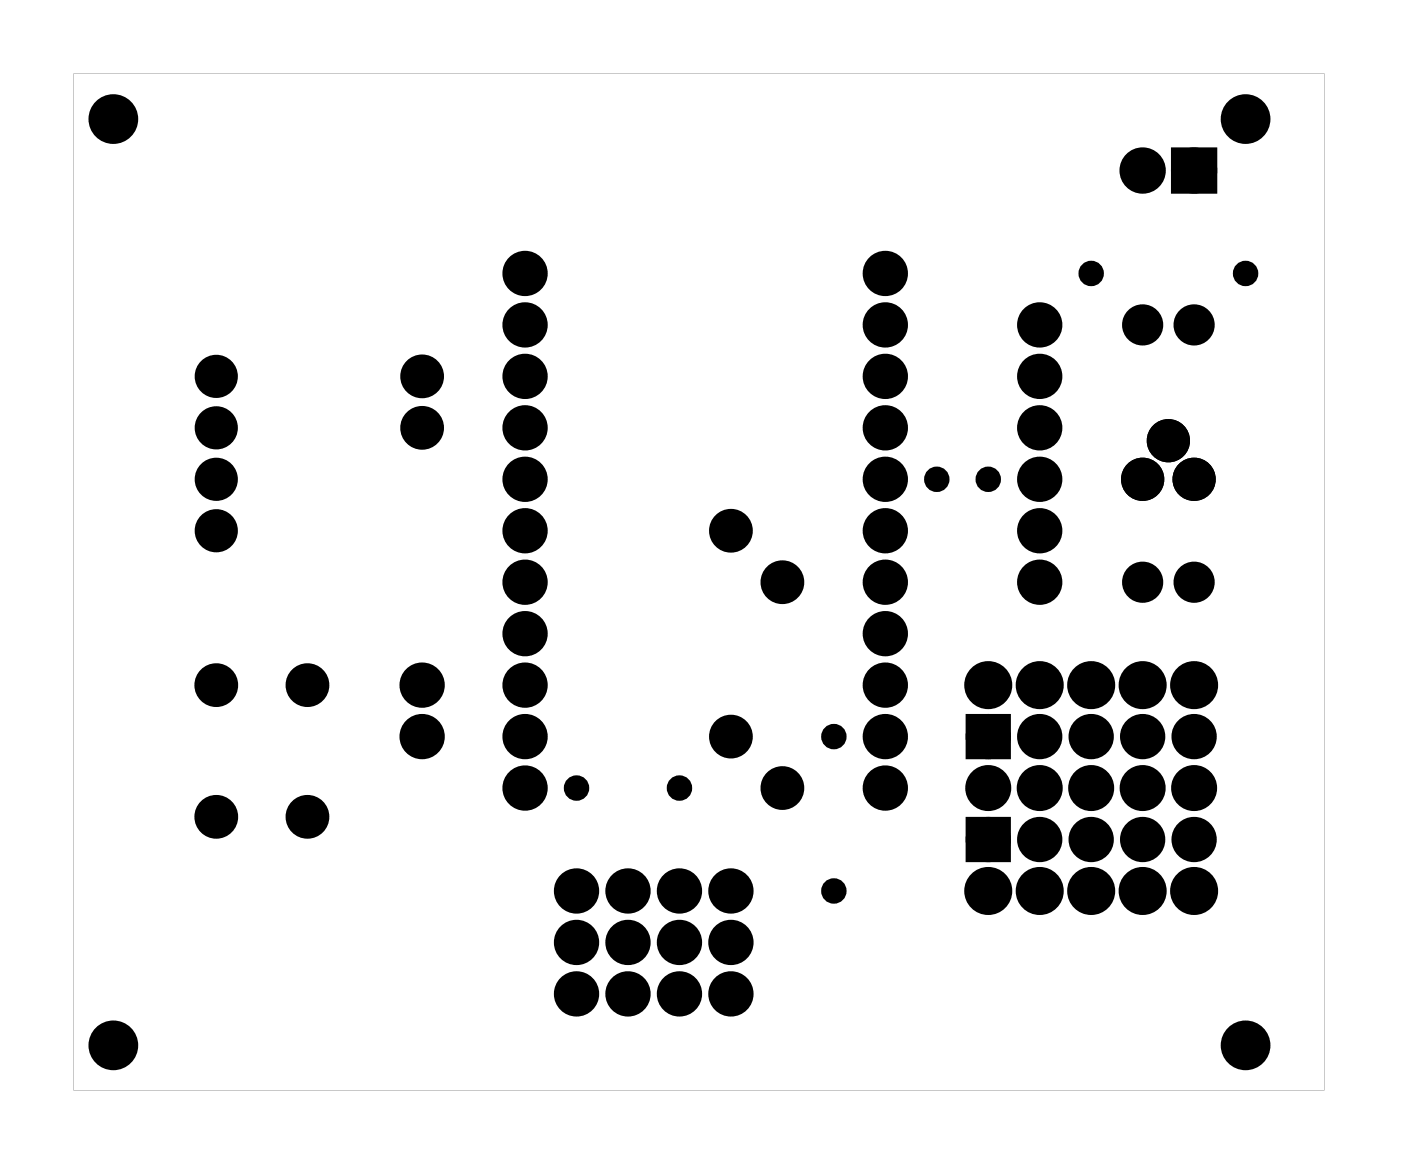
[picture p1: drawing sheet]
<svg xmlns="http://www.w3.org/2000/svg" width="69mm" height="58mm" viewBox="0 0 69 58" stroke-linecap="round" stroke-linejoin="round" font-family="sans-serif">
<g fill="#000">
<path d="M58.2 7.7h1.5v1.5h-1.5zM48 35.6h1.5v1.5h-1.5zM48 40.7h1.5v1.5h-1.5z"/>
<path d="M3.6 3.6v50.2h61.8v-50.2zM3.6 3.6h61.8v50.2h-61.8z"/>
</g>
<g fill="#000">
<circle cx="5.6" cy="5.9" r="1.1"/>
<circle cx="10.7" cy="18.6" r=".76"/>
<circle cx="20.8" cy="18.6" r=".7"/>
<circle cx="25.9" cy="13.5" r=".74"/>
<circle cx="25.9" cy="18.6" r=".74"/>
<circle cx="25.9" cy="16" r=".74"/>
<circle cx="43.7" cy="13.5" r=".74"/>
<circle cx="43.7" cy="18.6" r=".74"/>
<circle cx="43.7" cy="16" r=".74"/>
<circle cx="51.3" cy="18.6" r=".74"/>
<circle cx="51.3" cy="16" r=".74"/>
<circle cx="53.9" cy="13.5" r=".35"/>
<circle cx="56.4" cy="8.4" r=".76"/>
<circle cx="56.4" cy="16" r=".64"/>
<circle cx="58.9" cy="8.4" r=".76"/>
<circle cx="58.9" cy="16" r=".64"/>
<circle cx="61.5" cy="13.5" r=".35"/>
<circle cx="61.5" cy="5.9" r="1.1"/>
<circle cx="10.7" cy="26.2" r=".76"/>
<circle cx="10.7" cy="23.7" r=".76"/>
<circle cx="10.7" cy="21.1" r=".76"/>
<circle cx="10.7" cy="33.8" r=".7"/>
<circle cx="15.2" cy="33.8" r=".7"/>
<circle cx="20.8" cy="21.1" r=".7"/>
<circle cx="20.8" cy="36.4" r=".74"/>
<circle cx="20.8" cy="33.8" r=".74"/>
<circle cx="25.9" cy="38.9" r=".74"/>
<circle cx="25.9" cy="21.1" r=".74"/>
<circle cx="25.9" cy="23.7" r=".74"/>
<circle cx="25.9" cy="33.8" r=".74"/>
<circle cx="25.9" cy="36.4" r=".74"/>
<circle cx="25.9" cy="26.2" r=".74"/>
<circle cx="25.9" cy="31.3" r=".74"/>
<circle cx="25.9" cy="28.7" r=".74"/>
<circle cx="28.5" cy="38.9" r=".35"/>
<circle cx="33.5" cy="38.9" r=".35"/>
<circle cx="36.1" cy="26.2" r=".7"/>
<circle cx="36.1" cy="36.4" r=".7"/>
<circle cx="38.6" cy="28.7" r=".7"/>
<circle cx="38.6" cy="38.9" r=".7"/>
<circle cx="41.2" cy="36.4" r=".35"/>
<circle cx="43.7" cy="38.9" r=".74"/>
<circle cx="43.7" cy="23.7" r=".74"/>
<circle cx="43.7" cy="21.1" r=".74"/>
<circle cx="43.7" cy="28.7" r=".74"/>
<circle cx="43.7" cy="31.3" r=".74"/>
<circle cx="43.7" cy="26.2" r=".74"/>
<circle cx="43.7" cy="33.8" r=".74"/>
<circle cx="43.7" cy="36.4" r=".74"/>
<circle cx="46.2" cy="23.7" r=".35"/>
<circle cx="48.8" cy="36.4" r=".74"/>
<circle cx="48.8" cy="38.9" r=".75"/>
<circle cx="48.8" cy="33.8" r=".8"/>
<circle cx="48.8" cy="23.7" r=".35"/>
<circle cx="51.3" cy="21.1" r=".74"/>
<circle cx="51.3" cy="23.7" r=".74"/>
<circle cx="51.3" cy="28.7" r=".74"/>
<circle cx="51.3" cy="26.2" r=".74"/>
<circle cx="51.3" cy="36.4" r=".74"/>
<circle cx="51.3" cy="38.9" r=".75"/>
<circle cx="51.3" cy="33.8" r=".8"/>
<circle cx="53.9" cy="36.4" r=".74"/>
<circle cx="53.9" cy="38.9" r=".75"/>
<circle cx="53.9" cy="33.8" r=".8"/>
<circle cx="56.4" cy="23.7" r=".67"/>
<circle cx="56.4" cy="28.7" r=".64"/>
<circle cx="56.4" cy="36.4" r=".74"/>
<circle cx="56.4" cy="38.9" r=".75"/>
<circle cx="56.4" cy="33.8" r=".8"/>
<circle cx="57.7" cy="21.8" r=".67"/>
<circle cx="58.9" cy="23.7" r=".67"/>
<circle cx="58.9" cy="28.7" r=".64"/>
<circle cx="58.9" cy="36.4" r=".74"/>
<circle cx="58.9" cy="38.9" r=".75"/>
<circle cx="58.9" cy="33.8" r=".8"/>
<circle cx="5.6" cy="51.6" r="1.1"/>
<circle cx="10.7" cy="40.3" r=".7"/>
<circle cx="15.2" cy="40.3" r=".7"/>
<circle cx="28.5" cy="49.1" r=".74"/>
<circle cx="28.5" cy="44" r=".74"/>
<circle cx="28.5" cy="46.5" r=".74"/>
<circle cx="31" cy="49.1" r=".74"/>
<circle cx="31" cy="46.5" r=".74"/>
<circle cx="31" cy="44" r=".74"/>
<circle cx="33.5" cy="49.1" r=".74"/>
<circle cx="33.5" cy="44" r=".74"/>
<circle cx="33.5" cy="46.5" r=".74"/>
<circle cx="36.1" cy="49.1" r=".74"/>
<circle cx="36.1" cy="44" r=".74"/>
<circle cx="36.1" cy="46.5" r=".74"/>
<circle cx="41.2" cy="44" r=".35"/>
<circle cx="48.8" cy="41.4" r=".74"/>
<circle cx="48.8" cy="44" r=".8"/>
<circle cx="51.3" cy="41.4" r=".74"/>
<circle cx="51.3" cy="44" r=".8"/>
<circle cx="53.9" cy="41.4" r=".74"/>
<circle cx="53.9" cy="44" r=".8"/>
<circle cx="56.4" cy="41.4" r=".74"/>
<circle cx="56.4" cy="44" r=".8"/>
<circle cx="58.9" cy="41.4" r=".74"/>
<circle cx="58.9" cy="44" r=".8"/>
<circle cx="61.5" cy="51.6" r="1.1"/>
</g>
<g fill="none" stroke="#000" stroke-width=".55">
<circle cx="53.9" cy="13.5" r=".35"/>
<circle cx="61.5" cy="13.5" r=".35"/>
<circle cx="28.5" cy="38.9" r=".35"/>
<circle cx="33.5" cy="38.9" r=".35"/>
<circle cx="41.2" cy="36.4" r=".35"/>
<circle cx="46.2" cy="23.7" r=".35"/>
<circle cx="48.8" cy="23.7" r=".35"/>
<circle cx="41.2" cy="44" r=".35"/>
</g>
<g fill="none" stroke="#000" stroke-width=".76" stroke-linecap="butt">
<path d="M58.2 7.7h1.5v1.5h-1.5zM48 35.6h1.5v1.5h-1.5zM48 40.7h1.5v1.5h-1.5z"/>
<circle cx="20.8" cy="18.6" r=".7"/>
<circle cx="25.9" cy="18.6" r=".74"/>
<circle cx="25.9" cy="13.5" r=".74"/>
<circle cx="25.9" cy="16" r=".74"/>
<circle cx="43.7" cy="18.6" r=".74"/>
<circle cx="43.7" cy="13.5" r=".74"/>
<circle cx="43.7" cy="16" r=".74"/>
<circle cx="51.3" cy="16" r=".74"/>
<circle cx="51.3" cy="18.6" r=".74"/>
<circle cx="56.4" cy="8.4" r=".76"/>
<circle cx="56.4" cy="16" r=".64"/>
<circle cx="58.9" cy="8.4" r=".76"/>
<circle cx="58.9" cy="16" r=".64"/>
<circle cx="10.7" cy="33.8" r=".7"/>
<circle cx="15.2" cy="33.8" r=".7"/>
<circle cx="20.8" cy="21.1" r=".7"/>
<circle cx="20.8" cy="33.8" r=".74"/>
<circle cx="20.8" cy="36.4" r=".74"/>
<circle cx="25.9" cy="31.3" r=".74"/>
<circle cx="25.9" cy="23.7" r=".74"/>
<circle cx="25.9" cy="26.2" r=".74"/>
<circle cx="25.9" cy="28.7" r=".74"/>
<circle cx="25.9" cy="21.1" r=".74"/>
<circle cx="25.9" cy="33.8" r=".74"/>
<circle cx="25.9" cy="38.9" r=".74"/>
<circle cx="25.9" cy="36.4" r=".74"/>
<circle cx="36.1" cy="36.4" r=".7"/>
<circle cx="36.1" cy="26.2" r=".7"/>
<circle cx="38.6" cy="38.9" r=".7"/>
<circle cx="38.6" cy="28.7" r=".7"/>
<circle cx="43.7" cy="28.7" r=".74"/>
<circle cx="43.7" cy="23.7" r=".74"/>
<circle cx="43.7" cy="31.3" r=".74"/>
<circle cx="43.7" cy="26.2" r=".74"/>
<circle cx="43.7" cy="21.1" r=".74"/>
<circle cx="43.7" cy="33.8" r=".74"/>
<circle cx="43.7" cy="36.4" r=".74"/>
<circle cx="43.7" cy="38.9" r=".74"/>
<circle cx="48.8" cy="36.4" r=".74"/>
<circle cx="48.8" cy="38.9" r=".75"/>
<circle cx="48.8" cy="33.8" r=".8"/>
<circle cx="51.3" cy="26.2" r=".74"/>
<circle cx="51.3" cy="28.7" r=".74"/>
<circle cx="51.3" cy="23.7" r=".74"/>
<circle cx="51.3" cy="21.1" r=".74"/>
<circle cx="51.3" cy="36.4" r=".74"/>
<circle cx="51.3" cy="38.9" r=".75"/>
<circle cx="51.3" cy="33.8" r=".8"/>
<circle cx="53.9" cy="36.4" r=".74"/>
<circle cx="53.9" cy="38.9" r=".75"/>
<circle cx="53.9" cy="33.8" r=".8"/>
<circle cx="56.4" cy="28.7" r=".64"/>
<circle cx="56.4" cy="36.4" r=".74"/>
<circle cx="56.4" cy="38.9" r=".75"/>
<circle cx="56.4" cy="33.8" r=".8"/>
<circle cx="58.9" cy="28.7" r=".64"/>
<circle cx="58.9" cy="36.4" r=".74"/>
<circle cx="58.9" cy="38.9" r=".75"/>
<circle cx="58.9" cy="33.8" r=".8"/>
<circle cx="10.7" cy="40.3" r=".7"/>
<circle cx="15.2" cy="40.3" r=".7"/>
<circle cx="28.5" cy="49.1" r=".74"/>
<circle cx="28.5" cy="44" r=".74"/>
<circle cx="28.5" cy="46.5" r=".74"/>
<circle cx="31" cy="44" r=".74"/>
<circle cx="31" cy="49.1" r=".74"/>
<circle cx="31" cy="46.5" r=".74"/>
<circle cx="33.5" cy="44" r=".74"/>
<circle cx="33.5" cy="49.1" r=".74"/>
<circle cx="33.5" cy="46.5" r=".74"/>
<circle cx="36.1" cy="44" r=".74"/>
<circle cx="36.1" cy="49.1" r=".74"/>
<circle cx="36.1" cy="46.5" r=".74"/>
<circle cx="48.8" cy="41.4" r=".74"/>
<circle cx="48.8" cy="44" r=".8"/>
<circle cx="51.3" cy="41.4" r=".74"/>
<circle cx="51.3" cy="44" r=".8"/>
<circle cx="53.9" cy="41.4" r=".74"/>
<circle cx="53.9" cy="44" r=".8"/>
<circle cx="56.4" cy="41.4" r=".74"/>
<circle cx="56.4" cy="44" r=".8"/>
<circle cx="58.9" cy="41.4" r=".74"/>
<circle cx="58.9" cy="44" r=".8"/>
</g>
<g fill="none" stroke="#000" stroke-width=".25">
<circle cx="5.6" cy="5.9" r="1.1"/>
<circle cx="61.5" cy="5.9" r="1.1"/>
<circle cx="5.6" cy="51.6" r="1.1"/>
<circle cx="61.5" cy="51.6" r="1.1"/>
</g>
<g fill="none" stroke="#000" stroke-width=".61" stroke-linecap="butt">
<circle cx="10.7" cy="18.6" r=".76"/>
<circle cx="10.7" cy="23.7" r=".76"/>
<circle cx="10.7" cy="21.1" r=".76"/>
<circle cx="10.7" cy="26.2" r=".76"/>
</g>
<g fill="none" stroke="#000" stroke-width=".79" stroke-linecap="butt">
<circle cx="56.4" cy="23.7" r=".67"/>
<circle cx="57.7" cy="21.8" r=".67"/>
<circle cx="58.9" cy="23.7" r=".67"/>
</g>
</svg>
